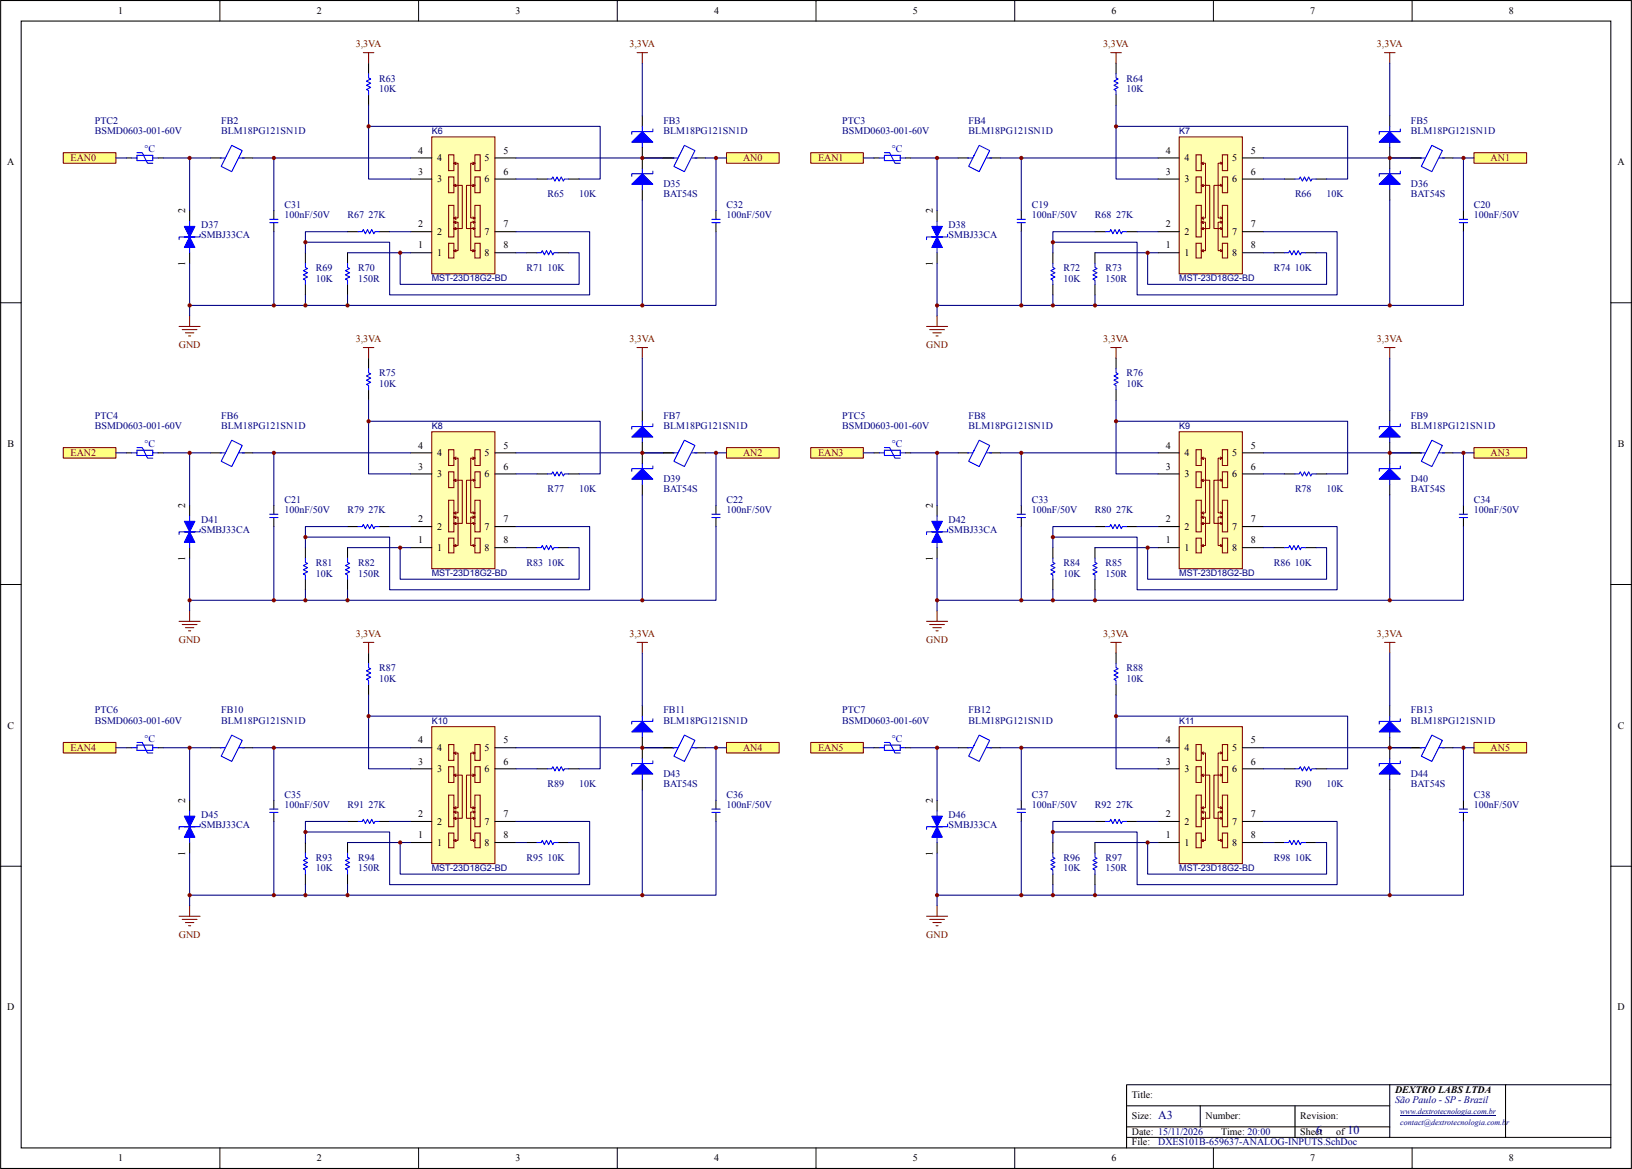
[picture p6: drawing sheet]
<svg xmlns="http://www.w3.org/2000/svg" width="394mm" height="282mm" viewBox="0 0 394 282" stroke-linecap="round" stroke-linejoin="round" font-family="sans-serif">
<defs><g id="words">
<g font-size="2.9" fill="#000080">
<text x="279.4" y="269.9">A3</text>
<text x="317.5" y="273.5">6</text>
<text x="325.1" y="273.5">10</text>
</g>
<g font-size="2.4">
<text x="28.5" y="3.4">1</text>
<text x="76.4" y="3.4">2</text>
<text x="124.3" y="3.4">3</text>
<text x="172.3" y="3.4">4</text>
<text x="220.2" y="3.4">5</text>
<text x="268.1" y="3.4">6</text>
<text x="316.1" y="3.4">7</text>
<text x="364" y="3.4">8</text>
<text x="1.8" y="39.8">A</text>
<text x="100.9" y="37.1">4</text>
<text x="105.4" y="38.9">4</text>
<text x="116.9" y="38.9">5</text>
<text x="121.4" y="37.1">5</text>
<text x="281.2" y="37.1">4</text>
<text x="285.7" y="38.9">4</text>
<text x="297.2" y="38.9">5</text>
<text x="301.7" y="37.1">5</text>
<text x="390.2" y="39.8">A</text>
<text x="100.9" y="42.1">3</text>
<text x="105.4" y="43.9">3</text>
<text x="116.9" y="43.9">6</text>
<text x="121.4" y="42.1">6</text>
<text x="281.2" y="42.1">3</text>
<text x="285.7" y="43.9">3</text>
<text x="297.2" y="43.9">6</text>
<text x="301.7" y="42.1">6</text>
<text x="44.7" y="51.3" transform="rotate(-90 44.7 51.3)">2</text>
<text x="225" y="51.3" transform="rotate(-90 225 51.3)">2</text>
<text x="100.9" y="59.9">1</text>
<text x="100.9" y="54.8">2</text>
<text x="105.4" y="56.6">2</text>
<text x="116.9" y="56.6">7</text>
<text x="121.4" y="54.8">7</text>
<text x="121.4" y="59.9">8</text>
<text x="281.2" y="59.9">1</text>
<text x="281.2" y="54.8">2</text>
<text x="285.7" y="56.6">2</text>
<text x="297.2" y="56.6">7</text>
<text x="301.7" y="54.8">7</text>
<text x="301.7" y="59.9">8</text>
<text x="44.7" y="64.2" transform="rotate(-90 44.7 64.2)">1</text>
<text x="105.4" y="61.7">1</text>
<text x="116.9" y="61.7">8</text>
<text x="225" y="64.2" transform="rotate(-90 225 64.2)">1</text>
<text x="285.7" y="61.7">1</text>
<text x="297.2" y="61.7">8</text>
<text x="1.8" y="107.8">B</text>
<text x="390.3" y="107.8">B</text>
<text x="100.9" y="113.2">3</text>
<text x="100.9" y="108.2">4</text>
<text x="105.4" y="110">4</text>
<text x="116.9" y="110">5</text>
<text x="121.4" y="108.2">5</text>
<text x="121.4" y="113.2">6</text>
<text x="281.2" y="113.2">3</text>
<text x="281.2" y="108.2">4</text>
<text x="285.7" y="110">4</text>
<text x="297.2" y="110">5</text>
<text x="301.7" y="108.2">5</text>
<text x="301.7" y="113.2">6</text>
<text x="105.4" y="115.1">3</text>
<text x="116.9" y="115.1">6</text>
<text x="285.7" y="115.1">3</text>
<text x="297.2" y="115.1">6</text>
<text x="44.7" y="122.4" transform="rotate(-90 44.7 122.4)">2</text>
<text x="100.9" y="125.9">2</text>
<text x="121.4" y="125.9">7</text>
<text x="225" y="122.4" transform="rotate(-90 225 122.4)">2</text>
<text x="281.2" y="125.9">2</text>
<text x="301.7" y="125.9">7</text>
<text x="100.9" y="131">1</text>
<text x="105.4" y="127.8">2</text>
<text x="116.9" y="127.8">7</text>
<text x="121.4" y="131">8</text>
<text x="281.2" y="131">1</text>
<text x="285.7" y="127.8">2</text>
<text x="297.2" y="127.8">7</text>
<text x="301.7" y="131">8</text>
<text x="44.7" y="135.3" transform="rotate(-90 44.7 135.3)">1</text>
<text x="105.4" y="132.8">1</text>
<text x="116.9" y="132.8">8</text>
<text x="225" y="135.3" transform="rotate(-90 225 135.3)">1</text>
<text x="285.7" y="132.8">1</text>
<text x="297.2" y="132.8">8</text>
<text x="1.8" y="175.7">C</text>
<text x="100.9" y="179.3">4</text>
<text x="121.4" y="179.3">5</text>
<text x="281.2" y="179.3">4</text>
<text x="301.7" y="179.3">5</text>
<text x="390.3" y="175.7">C</text>
<text x="100.9" y="184.4">3</text>
<text x="105.4" y="181.1">4</text>
<text x="116.9" y="181.1">5</text>
<text x="121.4" y="184.4">6</text>
<text x="281.2" y="184.4">3</text>
<text x="285.7" y="181.1">4</text>
<text x="297.2" y="181.1">5</text>
<text x="301.7" y="184.4">6</text>
<text x="105.4" y="186.2">3</text>
<text x="116.9" y="186.2">6</text>
<text x="285.7" y="186.2">3</text>
<text x="297.2" y="186.2">6</text>
<text x="44.7" y="193.5" transform="rotate(-90 44.7 193.5)">2</text>
<text x="100.9" y="197.1">2</text>
<text x="121.4" y="197.1">7</text>
<text x="225" y="193.5" transform="rotate(-90 225 193.5)">2</text>
<text x="281.2" y="197.1">2</text>
<text x="301.7" y="197.1">7</text>
<text x="100.9" y="202.1">1</text>
<text x="105.4" y="203.9">1</text>
<text x="105.4" y="198.9">2</text>
<text x="116.9" y="198.9">7</text>
<text x="116.9" y="203.9">8</text>
<text x="121.4" y="202.1">8</text>
<text x="281.2" y="202.1">1</text>
<text x="285.7" y="203.9">1</text>
<text x="285.7" y="198.9">2</text>
<text x="297.2" y="198.9">7</text>
<text x="297.2" y="203.9">8</text>
<text x="301.7" y="202.1">8</text>
<text x="44.7" y="206.4" transform="rotate(-90 44.7 206.4)">1</text>
<text x="225" y="206.4" transform="rotate(-90 225 206.4)">1</text>
<text x="1.8" y="243.6">D</text>
<text x="390.2" y="243.6">D</text>
<text x="336.5" y="263.5">DEXTRO LABS LTDA</text>
<text x="273" y="264.7">Title:</text>
<text x="273" y="269.8">Size:</text>
<text x="290.8" y="269.8">Number:</text>
<text x="313.7" y="269.8">Revision:</text>
<text x="273" y="273.6">Date: 15/11/2026</text>
<text x="294.6" y="273.6">Time: 20:00</text>
<text x="313.7" y="273.6">Sheet</text>
<text x="322.3" y="273.6">of</text>
<text x="28.5" y="280.1">1</text>
<text x="76.4" y="280.1">2</text>
<text x="124.3" y="280.1">3</text>
<text x="172.3" y="280.1">4</text>
<text x="220.2" y="280.1">5</text>
<text x="268.1" y="280.1">6</text>
<text x="273" y="276.2">File:</text>
<text x="316.1" y="280.1">7</text>
<text x="364" y="280.1">8</text>
</g>
<g font-size="2.4" fill="#800000">
<text x="85.8" y="11.3">3,3VA</text>
<text x="151.9" y="11.3">3,3VA</text>
<text x="266.1" y="11.3">3,3VA</text>
<text x="332.2" y="11.3">3,3VA</text>
<text x="17" y="38.9">EAN0</text>
<text x="179.3" y="38.9">AN0</text>
<text x="197.4" y="38.9">EAN1</text>
<text x="359.6" y="38.9">AN1</text>
<text x="43.1" y="84">GND</text>
<text x="85.8" y="82.4">3,3VA</text>
<text x="151.9" y="82.4">3,3VA</text>
<text x="223.4" y="84">GND</text>
<text x="266.1" y="82.4">3,3VA</text>
<text x="332.2" y="82.4">3,3VA</text>
<text x="17" y="110">EAN2</text>
<text x="179.3" y="110">AN2</text>
<text x="197.4" y="110">EAN3</text>
<text x="359.6" y="110">AN3</text>
<text x="43.1" y="155.1">GND</text>
<text x="85.8" y="153.5">3,3VA</text>
<text x="151.9" y="153.5">3,3VA</text>
<text x="223.4" y="155.1">GND</text>
<text x="266.1" y="153.5">3,3VA</text>
<text x="332.2" y="153.5">3,3VA</text>
<text x="17" y="181.1">EAN4</text>
<text x="179.3" y="181.1">AN4</text>
<text x="197.4" y="181.1">EAN5</text>
<text x="359.6" y="181.1">AN5</text>
<text x="43.1" y="226.2">GND</text>
<text x="223.4" y="226.2">GND</text>
</g>
<g font-size="2.4" fill="#000080">
<text x="91.5" y="19.7">R63</text>
<text x="91.5" y="22.2">10K</text>
<text x="271.8" y="19.7">R64</text>
<text x="271.8" y="22.2">10K</text>
<text x="22.9" y="29.8">PTC2</text>
<text x="53.4" y="29.8">FB2</text>
<text x="160" y="29.8">FB3</text>
<text x="203.2" y="29.8">PTC3</text>
<text x="233.7" y="29.8">FB4</text>
<text x="340.3" y="29.8">FB5</text>
<text x="22.9" y="32.4">BSMD0603-001-60V</text>
<text x="53.4" y="32.4">BLM18PG121SN1D</text>
<text x="160" y="32.4">BLM18PG121SN1D</text>
<text x="203.2" y="32.4">BSMD0603-001-60V</text>
<text x="233.7" y="32.4">BLM18PG121SN1D</text>
<text x="340.3" y="32.4">BLM18PG121SN1D</text>
<text x="132.1" y="47.6">R65</text>
<text x="139.7" y="47.6">10K</text>
<text x="160" y="45.1">D35</text>
<text x="160" y="47.6">BAT54S</text>
<text x="312.4" y="47.6">R66</text>
<text x="320" y="47.6">10K</text>
<text x="340.3" y="45.1">D36</text>
<text x="340.3" y="47.6">BAT54S</text>
<text x="68.6" y="50.1">C31</text>
<text x="68.6" y="52.7">100nF/50V</text>
<text x="83.8" y="52.7">R67 27K</text>
<text x="175.3" y="50.1">C32</text>
<text x="175.3" y="52.7">100nF/50V</text>
<text x="248.9" y="50.1">C19</text>
<text x="248.9" y="52.7">100nF/50V</text>
<text x="264.2" y="52.7">R68 27K</text>
<text x="355.6" y="50.1">C20</text>
<text x="355.6" y="52.7">100nF/50V</text>
<text x="48.5" y="55">D37</text>
<text x="48.5" y="57.5">SMBJ33CA</text>
<text x="228.8" y="55">D38</text>
<text x="228.8" y="57.5">SMBJ33CA</text>
<text x="76.2" y="65.4">R69</text>
<text x="86.4" y="65.4">R70</text>
<text x="127" y="65.4">R71 10K</text>
<text x="256.5" y="65.4">R72</text>
<text x="266.7" y="65.4">R73</text>
<text x="307.3" y="65.4">R74 10K</text>
<text x="76.2" y="67.9">10K</text>
<text x="86.4" y="67.9">150R</text>
<text x="256.5" y="67.9">10K</text>
<text x="266.7" y="67.9">150R</text>
<text x="91.5" y="90.8">R75</text>
<text x="91.5" y="93.3">10K</text>
<text x="271.8" y="90.8">R76</text>
<text x="271.8" y="93.3">10K</text>
<text x="22.9" y="100.9">PTC4</text>
<text x="53.4" y="100.9">FB6</text>
<text x="160" y="100.9">FB7</text>
<text x="203.2" y="100.9">PTC5</text>
<text x="233.7" y="100.9">FB8</text>
<text x="340.3" y="100.9">FB9</text>
<text x="22.9" y="103.5">BSMD0603-001-60V</text>
<text x="53.4" y="103.5">BLM18PG121SN1D</text>
<text x="160" y="103.5">BLM18PG121SN1D</text>
<text x="203.2" y="103.5">BSMD0603-001-60V</text>
<text x="233.7" y="103.5">BLM18PG121SN1D</text>
<text x="340.3" y="103.5">BLM18PG121SN1D</text>
<text x="132.1" y="118.7">R77</text>
<text x="139.7" y="118.7">10K</text>
<text x="160" y="116.2">D39</text>
<text x="160" y="118.7">BAT54S</text>
<text x="312.4" y="118.7">R78</text>
<text x="320" y="118.7">10K</text>
<text x="340.3" y="116.2">D40</text>
<text x="340.3" y="118.7">BAT54S</text>
<text x="68.6" y="121.2">C21</text>
<text x="68.6" y="123.8">100nF/50V</text>
<text x="83.8" y="123.8">R79 27K</text>
<text x="175.3" y="121.2">C22</text>
<text x="175.3" y="123.8">100nF/50V</text>
<text x="248.9" y="121.2">C33</text>
<text x="248.9" y="123.8">100nF/50V</text>
<text x="264.2" y="123.8">R80 27K</text>
<text x="355.6" y="121.2">C34</text>
<text x="355.6" y="123.8">100nF/50V</text>
<text x="48.5" y="126.1">D41</text>
<text x="48.5" y="128.6">SMBJ33CA</text>
<text x="228.8" y="126.1">D42</text>
<text x="228.8" y="128.6">SMBJ33CA</text>
<text x="76.2" y="136.5">R81</text>
<text x="86.4" y="136.5">R82</text>
<text x="127" y="136.5">R83 10K</text>
<text x="256.5" y="136.5">R84</text>
<text x="266.7" y="136.5">R85</text>
<text x="307.3" y="136.5">R86 10K</text>
<text x="76.2" y="139">10K</text>
<text x="86.4" y="139">150R</text>
<text x="256.5" y="139">10K</text>
<text x="266.7" y="139">150R</text>
<text x="91.5" y="161.9">R87</text>
<text x="271.8" y="161.9">R88</text>
<text x="91.5" y="164.4">10K</text>
<text x="271.8" y="164.4">10K</text>
<text x="22.9" y="172">PTC6</text>
<text x="53.4" y="172">FB10</text>
<text x="160" y="172">FB11</text>
<text x="203.2" y="172">PTC7</text>
<text x="233.7" y="172">FB12</text>
<text x="340.3" y="172">FB13</text>
<text x="22.9" y="174.6">BSMD0603-001-60V</text>
<text x="53.4" y="174.6">BLM18PG121SN1D</text>
<text x="160" y="174.6">BLM18PG121SN1D</text>
<text x="203.2" y="174.6">BSMD0603-001-60V</text>
<text x="233.7" y="174.6">BLM18PG121SN1D</text>
<text x="340.3" y="174.6">BLM18PG121SN1D</text>
<text x="132.1" y="189.8">R89</text>
<text x="139.7" y="189.8">10K</text>
<text x="160" y="187.3">D43</text>
<text x="160" y="189.8">BAT54S</text>
<text x="312.4" y="189.8">R90</text>
<text x="320" y="189.8">10K</text>
<text x="340.3" y="187.3">D44</text>
<text x="340.3" y="189.8">BAT54S</text>
<text x="48.5" y="197.2">D45</text>
<text x="68.6" y="192.4">C35</text>
<text x="68.6" y="194.9">100nF/50V</text>
<text x="83.8" y="194.9">R91 27K</text>
<text x="175.3" y="192.4">C36</text>
<text x="175.3" y="194.9">100nF/50V</text>
<text x="228.8" y="197.2">D46</text>
<text x="248.9" y="192.4">C37</text>
<text x="248.9" y="194.9">100nF/50V</text>
<text x="264.2" y="194.9">R92 27K</text>
<text x="355.6" y="192.4">C38</text>
<text x="355.6" y="194.9">100nF/50V</text>
<text x="48.5" y="199.7">SMBJ33CA</text>
<text x="228.8" y="199.7">SMBJ33CA</text>
<text x="76.2" y="207.6">R93</text>
<text x="86.4" y="207.6">R94</text>
<text x="127" y="207.6">R95 10K</text>
<text x="256.5" y="207.6">R96</text>
<text x="266.7" y="207.6">R97</text>
<text x="307.3" y="207.6">R98 10K</text>
<text x="76.2" y="210.1">10K</text>
<text x="86.4" y="210.1">150R</text>
<text x="256.5" y="210.1">10K</text>
<text x="266.7" y="210.1">150R</text>
<text x="336.5" y="266">São Paulo - SP - Brazil</text>
<text x="279.4" y="276.2">DXES101B-659637-ANALOG-INPUTS.SchDoc</text>
</g>
<g font-size="2.4" fill="#00f">
<text x="34.8" y="36.7">°C</text>
<text x="215.1" y="36.7">°C</text>
<text x="34.8" y="107.8">°C</text>
<text x="215.1" y="107.8">°C</text>
<text x="34.8" y="178.9">°C</text>
<text x="215.1" y="178.9">°C</text>
</g>
<g font-size="2.2" fill="#000080">
<text x="104.2" y="32.4">K6</text>
<text x="284.5" y="32.4">K7</text>
<text x="104.2" y="67.7">MST-23D18G2-BD</text>
<text x="284.5" y="67.7">MST-23D18G2-BD</text>
<text x="104.2" y="103.5">K8</text>
<text x="284.5" y="103.5">K9</text>
<text x="104.2" y="138.8">MST-23D18G2-BD</text>
<text x="284.5" y="138.8">MST-23D18G2-BD</text>
<text x="104.2" y="174.6">K10</text>
<text x="284.5" y="174.6">K11</text>
<text x="104.2" y="209.9">MST-23D18G2-BD</text>
<text x="284.5" y="209.9">MST-23D18G2-BD</text>
</g>
<g font-size="1.9" fill="#000080">
<text x="337.8" y="268.7">www.dextrotecnologia.com.br</text>
<text x="337.8" y="271.2">contact@dextrotecnologia.com.br</text>
</g>
</g></defs>
<path d="M.2 .1h393.3v281.7h-393.3zM5.1 5.1h383.5v271.7h-383.5z" fill="none" stroke="#000" stroke-width=".25"/>
<g fill="none" stroke="#000" stroke-width=".24">
<path d="M53 .1v5M101 .1v5M148.9 .1v5M196.8 .1v5M244.8 .1v5M292.7 .1v5M340.7 .1v5M.2 73h4.9M388.6 73h4.9M.2 140.9h4.9M388.6 140.9h4.9M.2 208.9h4.9"/>
<path d="M388.6 208.9h4.9M53 276.8v5M101 276.8v5M148.9 276.8v5M196.8 276.8v5M244.8 276.8v5M292.7 276.8v5M340.7 276.8v5"/>
</g>
<g fill="#ffff80" stroke="#800000" stroke-width=".25">
<path d="M175.3 36.8h12.7v2.6h-12.7z"/>
<path d="M15.3 36.8h12.7v2.6h-12.7z"/>
</g>
<path d="M337.8 268.9h23.1" fill="none" stroke="#000080" stroke-width=".24"/>
<g fill="none" stroke="#000" stroke-width=".25">
<path d="M88.9 15.2v2.6M30.5 38.1h1.3M38.1 38.1h1.3M50.8 38.1h2.6M58.4 38.1h2.6M88.9 22.9v2.5M154.9 38.1h7.7M154.9 27.9v2.6M154.9 35.6v5M167.6 38.1h2.6M45.7 50.8v2.5M66.1 50.8v2.1"/>
<path d="M66.1 53.8v2.1M83.8 55.9h2.6M91.5 55.9h2.5M129.5 43.2h2.6M137.2 43.2h2.5M154.9 45.7v2.6M172.7 50.8v2.1M172.7 53.8v2.1M45.7 61v2.5M73.7 61v2.5M73.7 68.6v2.5M83.8 61v2.5"/>
<path d="M83.8 68.6v2.5M127 61h2.5M134.6 61h2.6M271.8 266.7h63.5M271.8 274.3h116.8M271.8 271.7h63.5M289.5 266.7v5M312.4 266.7v7.6M335.3 261.6v12.7M363.2 261.6h-91.4v15.2M388.6 261.6h-25.4v12.7"/>
</g>
<g fill="none" stroke="#00f" stroke-width=".25">
<path d="M88.9 17.8v1l.5 .2-1 .6 1 .5-1 .5 1 .5-1 .5 .5 .2v1.1M31.8 38.1h1.2M33 36.8h1.3l1.3 2.6h1.3M33 37.5h3.9v1.2h-3.9zM36.9 38.1h1.2M53.1 38.1h1.3M55.9 35l2.5 1.3-2.5 5.1-2.5-1.3zM57.7 38.1h1.2M154.9 31.7h-2.5v.7M154.9 30.5v1.2M154.9 34.3v1.3M157.5 31.1v.6h-2.6"/>
<path d="M162.3 38.1h1.3M165.1 35l2.5 1.3-2.5 5.1-2.5-1.3zM166.9 38.1h1.3M44.5 57.1h2.5M45.1 58.4h1.3M45.7 53.3v7.7M48.3 56.5v.6h-5.1v.7M65.1 53.7h2M65.1 52.9h2M86.4 55.9h1l.2-.5 .6 1 .5-1 .5 1 .5-1 .5 1 .2-.5h1.1M132.1 43.2h1l.3-.5 .5 1 .5-1 .5 1 .5-1 .5 1 .3-.5h1M154.9 41.9h-2.5v.6"/>
<path d="M154.9 40.6v1.3M154.9 44.4v1.3M157.5 41.3v.6h-2.6M171.7 53.7h2M171.7 52.9h2M73.7 63.5v1l.5 .3-1 .5 1 .5-1 .5 1 .5-1 .5 .5 .3v1M83.8 63.5v1l.5 .3-1 .5 1 .5-1 .5 1 .5-1 .5 .5 .3v1M129.5 61h1.1l.2-.6 .5 1.1 .5-1.1 .5 1.1 .6-1.1 .5 1.1 .2-.5h1"/>
</g>
<g fill="#00f" stroke="#00f" stroke-width=".25">
<path d="M45.7 57.1l1.3 2.6h-2.5z"/>
<path d="M44.5 54.6h2.5l-1.3 2.5z"/>
<path d="M152.4 44.4l2.5-2.5v2.5z"/>
<path d="M154.9 41.9l2.6 2.5h-2.6z"/>
<path d="M154.9 31.7v2.6h-2.5z"/>
<path d="M154.9 31.7l2.6 2.6h-2.6z"/>
</g>
<path d="M87.6 12.7h2.6M88.9 12.7v2.5M153.7 12.7h2.5M154.9 12.7v2.5M43.2 78.7h5.1M44 79.5h3.5M45.7 76.2v2.5M44.7 80.3h2.1M45.5 81h.5" fill="none" stroke="#800000" stroke-width=".25"/>
<path d="M104.2 33h15.2v33h-15.2z" fill="#ffffb0" stroke="#800000" stroke-width=".25"/>
<g fill="none" stroke="#800" stroke-width=".25">
<path d="M108.2 37.3h1.3v3.8h-1.3zM110 39.1l-.5 .3 .5 .2-.5-.2h1v13.2h-1l.5 .2-.5-.2 .5-.3M114.1 39.1l.5 .3-.5 .2 .5-.2h-1v13.2h1l-.5 .2 .5-.2-.5-.3M114.6 37.3h1.2v3.8h-1.2zM108.2 42.7h1.3v3.8h-1.3zM108.2 58.7h1.3v3.5h-1.3zM108.2 49.5h1.3v7.6h-1.3zM110 44.4l-.5 .3 .5 .3-.5-.3h2v10.4h-1.8M110 53.3l-.5 .3 .5 .2-.5-.2h1v6.8h-1l.5 .3-.5-.3 .5-.2M110 54.9l-.5 .2 .5 .3-.5-.3M114.1 53.3l.5 .3-.5 .2 .5-.2h-1v6.8h1l-.5 .3 .5-.3-.5-.2M114.1 44.4l.5 .3-.5 .3 .5-.3h-2.1v10.4h1.8"/>
<path d="M114.1 54.9l.5 .2-.5 .3 .5-.3M114.6 49.5h1.2v7.6h-1.2zM114.6 58.7h1.2v3.5h-1.2zM114.6 42.7h1.2v3.8h-1.2z"/>
</g>
<path d="M99.1 38.1h5.1M119.4 38.1h5.1M99.1 55.9h5.1M99.1 43.2h5.1M119.4 55.9h5.1M119.4 43.2h5.1M99.1 61h5.1M119.4 61h5.1" fill="none" stroke="#000" stroke-width=".25"/>
<g fill="none" stroke="#000080" stroke-width=".25">
<path d="M154.9 15.2v12.7M28 38.1h2.5M39.4 38.1h11.4M45.7 38.1v12.7M61 38.1h38.1M66.1 38.1v12.7M88.9 25.4v17.8h10.2M88.9 30.5h55.9v12.7h-5.1M124.5 38.1h35.5M170.2 38.1h5.1M172.7 38.1v12.7M66.1 55.9v17.7"/>
<path d="M83.8 55.9h-10.1v5.1M94 55.9h5.1M124.5 55.9h17.7v15.2h-48.2v-12.7h-20.3M124.5 43.2h5M154.9 48.3v25.3M172.7 55.9v17.7h-127v2.6M45.7 63.5v10.1M73.7 71.1v2.5M83.8 71.1v2.5M83.8 61h15.3M96.5 61v7.6h43.2v-7.6h-2.5M124.5 61h2.5"/>
</g>
<g fill="#ffff80" stroke="#800000" stroke-width=".25">
<path d="M355.6 36.8h12.7v2.6h-12.7z"/>
<path d="M195.6 36.8h12.7v2.6h-12.7z"/>
</g>
<g fill="none" stroke="#00f" stroke-width=".25">
<path d="M269.2 17.8v1l.5 .2-1 .6 1 .5-1 .5 1 .5-1 .5 .5 .2v1.1M212.1 38.1h1.3M213.4 36.8h1.2l1.3 2.6h1.3M213.4 37.5h3.8v1.2h-3.8zM217.2 38.1h1.2M233.4 38.1h1.3M236.2 35l2.6 1.3-2.6 5.1-2.5-1.3zM238 38.1h1.3M335.3 31.7h-2.6v.7M335.3 30.5v1.2M335.3 34.3v1.3M337.8 31.1v.6h-2.5"/>
<path d="M342.6 38.1h1.3M345.4 35l2.6 1.3-2.6 5.1-2.5-1.3zM347.2 38.1h1.3M224.8 57.1h2.5M225.4 58.4h1.3M226.1 53.3v7.7M228.6 56.5v.6h-5.1v.7M245.4 53.7h2M245.4 52.9h2M266.7 55.9h1l.3-.5 .5 1 .5-1 .5 1 .5-1 .5 1 .3-.5h1M312.4 43.2h1l.3-.5 .5 1 .5-1 .5 1 .5-1 .5 1 .3-.5h1M335.3 41.9h-2.6v.6"/>
<path d="M335.3 40.6v1.3M335.3 44.4v1.3M337.8 41.3v.6h-2.5M352 53.7h2M352 52.9h2M254 63.5v1l.5 .3-1 .5 1 .5-1 .5 1 .5-1 .5 .5 .3v1M264.2 63.5v1l.5 .3-1.1 .5 1.1 .5-1.1 .5 1.1 .5-1.1 .5 .6 .3v1M309.9 61h1l.2-.6 .5 1.1 .5-1.1 .6 1.1 .5-1.1 .5 1.1 .2-.5h1"/>
</g>
<g fill="none" stroke="#000" stroke-width=".25">
<path d="M269.2 15.2v2.6M210.8 38.1h1.3M218.4 38.1h1.3M231.1 38.1h2.6M238.8 38.1h2.5M269.2 22.9v2.5M335.3 38.1h7.6M335.3 27.9v2.6M335.3 35.6v5M348 38.1h2.5M226.1 50.8v2.5M246.4 50.8v2.1"/>
<path d="M246.4 53.8v2.1M264.2 55.9h2.5M271.8 55.9h2.5M309.9 43.2h2.5M317.5 43.2h2.5M335.3 45.7v2.6M353 50.8v2.1M353 53.8v2.1M226.1 61v2.5M254 61v2.5M254 68.6v2.5M264.2 61v2.5"/>
<path d="M264.2 68.6v2.5M307.3 61h2.6M314.9 61h2.6"/>
</g>
<g fill="#00f" stroke="#00f" stroke-width=".25">
<path d="M226.1 57.1l1.2 2.6h-2.5z"/>
<path d="M224.8 54.6h2.5l-1.2 2.5z"/>
<path d="M335.3 41.9v2.5h-2.6z"/>
<path d="M335.3 41.9l2.5 2.5h-2.5z"/>
<path d="M335.3 31.7v2.6h-2.6z"/>
<path d="M335.3 31.7l2.5 2.6h-2.5z"/>
</g>
<path d="M268 12.7h2.5M269.2 12.7v2.5M334 12.7h2.5M335.3 12.7v2.5M223.5 78.7h5.1M224.3 79.5h3.5M226.1 76.2v2.5M225 80.3h2.1M225.8 81h.5" fill="none" stroke="#800000" stroke-width=".25"/>
<path d="M284.5 33h15.2v33h-15.2z" fill="#ffffb0" stroke="#800000" stroke-width=".25"/>
<g fill="none" stroke="#800" stroke-width=".25">
<path d="M288.5 37.3h1.3v3.8h-1.3zM290.3 39.1l-.5 .3 .5 .2-.5-.2h1v13.2h-1l.5 .2-.5-.2 .5-.3M294.4 39.1l.5 .3-.5 .2 .5-.2h-1v13.2h1l-.5 .2 .5-.2-.5-.3M294.9 37.3h1.3v3.8h-1.3zM288.5 42.7h1.3v3.8h-1.3zM288.5 58.7h1.3v3.5h-1.3zM288.5 49.5h1.3v7.6h-1.3zM290.3 44.4l-.5 .3 .5 .3-.5-.3h2v10.4h-1.7M290.3 53.3l-.5 .3 .5 .2-.5-.2h1v6.8h-1l.5 .3-.5-.3 .5-.2M290.3 54.9l-.5 .2 .5 .3-.5-.3M294.4 53.3l.5 .3-.5 .2 .5-.2h-1v6.8h1l-.5 .3 .5-.3-.5-.2M294.4 44.4l.5 .3-.5 .3 .5-.3h-2.1v10.4h1.8"/>
<path d="M294.4 54.9l.5 .2-.5 .3 .5-.3M294.9 49.5h1.3v7.6h-1.3zM294.9 58.7h1.3v3.5h-1.3zM294.9 42.7h1.3v3.8h-1.3z"/>
</g>
<path d="M279.4 38.1h5.1M299.7 38.1h5.1M279.4 55.9h5.1M279.4 43.2h5.1M299.7 55.9h5.1M299.7 43.2h5.1M279.4 61h5.1M299.7 61h5.1" fill="none" stroke="#000" stroke-width=".25"/>
<g fill="none" stroke="#000080" stroke-width=".25">
<path d="M335.3 15.2v12.7M208.3 38.1h2.5M219.7 38.1h11.4M226.1 38.1v12.7M241.3 38.1h38.1M246.4 38.1v12.7M269.2 25.4v17.8h10.2M269.2 30.5h55.9v12.7h-5.1M304.8 38.1h35.5M350.5 38.1h5.1M353 38.1v12.7M246.4 55.9v17.7"/>
<path d="M264.2 55.9h-10.2v5.1M274.3 55.9h5.1M304.8 55.9h17.8v15.2h-48.3v-12.7h-20.3M304.8 43.2h5.1M335.3 48.3v25.3M353 55.9v17.7h-126.9v2.6M226.1 63.5v10.1M254 71.1v2.5M264.2 71.1v2.5M264.2 61h15.2M276.8 61v7.6h43.2v-7.6h-2.5M304.8 61h2.5"/>
</g>
<g fill="#ffff80" stroke="#800000" stroke-width=".25">
<path d="M175.3 107.9h12.7v2.6h-12.7z"/>
<path d="M15.3 107.9h12.7v2.6h-12.7z"/>
</g>
<g fill="none" stroke="#00f" stroke-width=".25">
<path d="M88.9 88.9v1l.5 .3-1 .5 1 .5-1 .5 1 .5-1 .5 .5 .3v1M31.8 109.2h1.2M33 107.9h1.3l1.3 2.6h1.3M33 108.6h3.9v1.2h-3.9zM36.9 109.2h1.2M53.1 109.2h1.3M55.9 106.2l2.5 1.2-2.5 5.1-2.5-1.3zM57.7 109.2h1.2M132.1 114.3h1l.3-.5 .5 1 .5-1 .5 1 .5-1 .5 1 .3-.5h1M154.9 113h-2.5v.6M154.9 102.9h-2.5v.6M154.9 101.6v1.3"/>
<path d="M154.9 105.4v1.3M154.9 111.7v1.3M154.9 115.6v1.2M157.5 112.4v.6h-2.6M157.5 102.2v.7h-2.6M162.3 109.2h1.3M165.1 106.2l2.5 1.2-2.5 5.1-2.5-1.3zM166.9 109.2h1.3M44.5 128.3h2.5M45.1 129.5h1.3M45.7 124.4v7.7M48.3 127.6v.7h-5.1v.6"/>
<path d="M65.1 124.8h2M65.1 124h2M73.7 134.6v1l.5 .3-1 .5 1 .5-1 .5 1 .5-1 .5 .5 .3v1M83.8 134.6v1l.5 .3-1 .5 1 .5-1 .5 1 .5-1 .5 .5 .3v1M86.4 127h1l.2-.5 .6 1 .5-1 .5 1 .5-1 .5 1 .2-.5h1.1M129.5 132.1h1.1l.2-.5 .5 1 .5-1 .5 1 .6-1 .5 1 .2-.5h1M171.7 124.8h2M171.7 124h2"/>
</g>
<g fill="none" stroke="#000" stroke-width=".25">
<path d="M88.9 86.3v2.6M88.9 94v2.5M154.9 99v2.6M30.5 109.2h1.3M38.1 109.2h1.3M50.8 109.2h2.6M58.4 109.2h2.6M129.5 114.3h2.6M137.2 114.3h2.5M154.9 109.2h7.7M154.9 106.7v5M154.9 116.8v2.6"/>
<path d="M167.6 109.2h2.6M45.7 121.9v2.5M45.7 132.1v2.5M66.1 121.9v2.1M66.1 124.9v2.1M73.7 132.1v2.5M73.7 139.7v2.5M83.8 132.1v2.5M83.8 139.7v2.5M83.8 127h2.6M91.5 127h2.5M127 132.1h2.5"/>
<path d="M134.6 132.1h2.6M172.7 121.9v2.1M172.7 124.9v2.1"/>
</g>
<g fill="#00f" stroke="#00f" stroke-width=".25">
<path d="M45.7 128.3l1.3 2.5h-2.5z"/>
<path d="M44.5 125.7h2.5l-1.3 2.6z"/>
<path d="M154.9 113v2.6h-2.5z"/>
<path d="M154.9 113l2.6 2.6h-2.6z"/>
<path d="M152.4 105.4l2.5-2.5v2.5z"/>
<path d="M154.9 102.9l2.6 2.5h-2.6z"/>
</g>
<path d="M87.6 83.8h2.6M88.9 83.8v2.5M153.7 83.8h2.5M154.9 83.8v2.5M43.2 149.8h5.1M44 150.6h3.5M44.7 151.4h2.1M45.5 152.1h.5M45.7 147.3v2.5" fill="none" stroke="#800000" stroke-width=".25"/>
<path d="M104.2 104.1h15.2v33h-15.2z" fill="#ffffb0" stroke="#800000" stroke-width=".25"/>
<g fill="none" stroke="#800" stroke-width=".25">
<path d="M108.2 108.4h1.3v3.9h-1.3zM108.2 113.8h1.3v3.8h-1.3zM110 110.2l-.5 .3 .5 .2-.5-.2h1v13.2h-1l.5 .2-.5-.2 .5-.3M110 115.6l-.5 .2 .5 .3-.5-.3h2v10.4h-1.8M114.1 115.6l.5 .2-.5 .3 .5-.3h-2.1v10.4h1.8M114.1 110.2l.5 .3-.5 .2 .5-.2h-1v13.2h1l-.5 .2 .5-.2-.5-.3M114.6 113.8h1.2v3.8h-1.2zM114.6 108.4h1.2v3.9h-1.2zM108.2 129.8h1.3v3.5h-1.3zM108.2 120.6h1.3v7.7h-1.3zM110 124.4l-.5 .3 .5 .3-.5-.3h1v6.9h-1l.5 .2-.5-.2 .5-.3M110 126l-.5 .2 .5 .3-.5-.3"/>
<path d="M114.1 124.4l.5 .3-.5 .3 .5-.3h-1v6.9h1l-.5 .2 .5-.2-.5-.3M114.1 126l.5 .2-.5 .3 .5-.3M114.6 120.6h1.2v7.7h-1.2zM114.6 129.8h1.2v3.5h-1.2z"/>
</g>
<path d="M99.1 114.3h5.1M99.1 109.2h5.1M119.4 114.3h5.1M119.4 109.2h5.1M99.1 132.1h5.1M99.1 127h5.1M119.4 132.1h5.1M119.4 127h5.1" fill="none" stroke="#000" stroke-width=".25"/>
<g fill="none" stroke="#000080" stroke-width=".25">
<path d="M88.9 96.5v17.8h10.2M154.9 86.3v12.7M28 109.2h2.5M39.4 109.2h11.4M45.7 109.2v12.7M61 109.2h38.1M66.1 109.2v12.7M88.9 101.6h55.9v12.7h-5.1M124.5 109.2h35.5M124.5 114.3h5M154.9 119.4v25.4M170.2 109.2h5.1"/>
<path d="M172.7 109.2v12.7M45.7 134.6v10.2M66.1 127v17.8M83.8 127h-10.1v5.1M83.8 132.1h15.3M94 127h5.1M96.5 132.1v7.6h43.2v-7.6h-2.5M124.5 127h17.7v15.2h-48.2v-12.7h-20.3M124.5 132.1h2.5M172.7 127v17.8h-127v2.5M73.7 142.2v2.6M83.8 142.2v2.6"/>
</g>
<g fill="#ffff80" stroke="#800000" stroke-width=".25">
<path d="M355.6 107.9h12.7v2.6h-12.7z"/>
<path d="M195.6 107.9h12.7v2.6h-12.7z"/>
</g>
<g fill="none" stroke="#00f" stroke-width=".25">
<path d="M269.2 88.9v1l.5 .3-1 .5 1 .5-1 .5 1 .5-1 .5 .5 .3v1M212.1 109.2h1.3M213.4 107.9h1.2l1.3 2.6h1.3M213.4 108.6h3.8v1.2h-3.8zM217.2 109.2h1.2M233.4 109.2h1.3M236.2 106.2l2.6 1.2-2.6 5.1-2.5-1.3zM238 109.2h1.3M312.4 114.3h1l.3-.5 .5 1 .5-1 .5 1 .5-1 .5 1 .3-.5h1M335.3 113h-2.6v.6M335.3 102.9h-2.6v.6M335.3 101.6v1.3"/>
<path d="M335.3 105.4v1.3M335.3 111.7v1.3M335.3 115.6v1.2M337.8 112.4v.6h-2.5M337.8 102.2v.7h-2.5M342.6 109.2h1.3M345.4 106.2l2.6 1.2-2.6 5.1-2.5-1.3zM347.2 109.2h1.3M224.8 128.3h2.5M225.4 129.5h1.3M226.1 124.4v7.7M228.6 127.6v.7h-5.1v.6"/>
<path d="M245.4 124.8h2M245.4 124h2M254 134.6v1l.5 .3-1 .5 1 .5-1 .5 1 .5-1 .5 .5 .3v1M264.2 134.6v1l.5 .3-1.1 .5 1.1 .5-1.1 .5 1.1 .5-1.1 .5 .6 .3v1M266.7 127h1l.3-.5 .5 1 .5-1 .5 1 .5-1 .5 1 .3-.5h1M309.9 132.1h1l.2-.5 .5 1 .5-1 .6 1 .5-1 .5 1 .2-.5h1M352 124.8h2M352 124h2"/>
</g>
<g fill="none" stroke="#000" stroke-width=".25">
<path d="M269.2 86.3v2.6M269.2 94v2.5M335.3 99v2.6M210.8 109.2h1.3M218.4 109.2h1.3M231.1 109.2h2.6M238.8 109.2h2.5M309.9 114.3h2.5M317.5 114.3h2.5M335.3 109.2h7.6M335.3 106.7v5M335.3 116.8v2.6"/>
<path d="M348 109.2h2.5M226.1 121.9v2.5M226.1 132.1v2.5M246.4 121.9v2.1M246.4 124.9v2.1M254 132.1v2.5M254 139.7v2.5M264.2 132.1v2.5M264.2 139.7v2.5M264.2 127h2.5M271.8 127h2.5M307.3 132.1h2.6"/>
<path d="M314.9 132.1h2.6M353 121.9v2.1M353 124.9v2.1"/>
</g>
<g fill="#00f" stroke="#00f" stroke-width=".25">
<path d="M226.1 128.3l1.2 2.5h-2.5z"/>
<path d="M224.8 125.7h2.5l-1.2 2.6z"/>
<path d="M335.3 113v2.6h-2.6z"/>
<path d="M335.3 113l2.5 2.6h-2.5z"/>
<path d="M335.3 102.9v2.5h-2.6z"/>
<path d="M335.3 102.9l2.5 2.5h-2.5z"/>
</g>
<path d="M268 83.8h2.5M269.2 83.8v2.5M334 83.8h2.5M335.3 83.8v2.5M223.5 149.8h5.1M224.3 150.6h3.5M225 151.4h2.1M225.8 152.1h.5M226.1 147.3v2.5" fill="none" stroke="#800000" stroke-width=".25"/>
<path d="M284.5 104.1h15.2v33h-15.2z" fill="#ffffb0" stroke="#800000" stroke-width=".25"/>
<g fill="none" stroke="#800" stroke-width=".25">
<path d="M288.5 108.4h1.3v3.9h-1.3zM288.5 113.8h1.3v3.8h-1.3zM290.3 110.2l-.5 .3 .5 .2-.5-.2h1v13.2h-1l.5 .2-.5-.2 .5-.3M290.3 115.6l-.5 .2 .5 .3-.5-.3h2v10.4h-1.7M294.4 115.6l.5 .2-.5 .3 .5-.3h-2.1v10.4h1.8M294.4 110.2l.5 .3-.5 .2 .5-.2h-1v13.2h1l-.5 .2 .5-.2-.5-.3M294.9 113.8h1.3v3.8h-1.3zM294.9 108.4h1.3v3.9h-1.3zM288.5 129.8h1.3v3.5h-1.3zM288.5 120.6h1.3v7.7h-1.3zM290.3 124.4l-.5 .3 .5 .3-.5-.3h1v6.9h-1l.5 .2-.5-.2 .5-.3M290.3 126l-.5 .2 .5 .3-.5-.3"/>
<path d="M294.4 124.4l.5 .3-.5 .3 .5-.3h-1v6.9h1l-.5 .2 .5-.2-.5-.3M294.4 126l.5 .2-.5 .3 .5-.3M294.9 120.6h1.3v7.7h-1.3zM294.9 129.8h1.3v3.5h-1.3z"/>
</g>
<path d="M279.4 114.3h5.1M279.4 109.2h5.1M299.7 114.3h5.1M299.7 109.2h5.1M279.4 132.1h5.1M279.4 127h5.1M299.7 132.1h5.1M299.7 127h5.1" fill="none" stroke="#000" stroke-width=".25"/>
<g fill="none" stroke="#000080" stroke-width=".25">
<path d="M269.2 96.5v17.8h10.2M335.3 86.3v12.7M208.3 109.2h2.5M219.7 109.2h11.4M226.1 109.2v12.7M241.3 109.2h38.1M246.4 109.2v12.7M269.2 101.6h55.9v12.7h-5.1M304.8 109.2h35.5M304.8 114.3h5.1M335.3 119.4v25.4M350.5 109.2h5.1"/>
<path d="M353 109.2v12.7M226.1 134.6v10.2M246.4 127v17.8M264.2 127h-10.2v5.1M264.2 132.1h15.2M274.3 127h5.1M276.8 132.1v7.6h43.2v-7.6h-2.5M304.8 127h17.8v15.2h-48.3v-12.7h-20.3M304.8 132.1h2.5M353 127v17.8h-126.9v2.5M254 142.2v2.6M264.2 142.2v2.6"/>
</g>
<g fill="#ffff80" stroke="#800000" stroke-width=".25">
<path d="M175.3 179h12.7v2.6h-12.7z"/>
<path d="M15.3 179h12.7v2.6h-12.7z"/>
</g>
<g fill="none" stroke="#00f" stroke-width=".25">
<path d="M88.9 160v1l.5 .3-1 .5 1 .5-1 .5 1 .5-1 .5 .5 .3v1M33 179h1.3l1.3 2.6h1.3M33 179.7h3.9v1.2h-3.9zM55.9 177.3l2.5 1.2-2.5 5.1-2.5-1.3zM154.9 174h-2.5v.6M154.9 172.7v1.3M154.9 176.5v1.3M157.5 173.3v.7h-2.6M165.1 177.3l2.5 1.2-2.5 5.1-2.5-1.3zM31.8 180.3h1.2M36.9 180.3h1.2M44.5 199.4h2.5"/>
<path d="M45.7 195.6v7.6M48.3 198.7v.7h-5.1v.6M53.1 180.3h1.3M57.7 180.3h1.2M65.1 195.9h2M65.1 195.1h2M86.4 198.1h1l.2-.5 .6 1 .5-1 .5 1 .5-1 .5 1 .2-.5h1.1M132.1 185.4h1l.3-.5 .5 1 .5-1 .5 1 .5-1 .5 1 .3-.5h1M154.9 184.1h-2.5v.7M154.9 182.9v1.2M154.9 186.7v1.2M157.5 183.5v.6h-2.6"/>
<path d="M162.3 180.3h1.3M166.9 180.3h1.3M171.7 195.9h2M171.7 195.1h2M45.1 200.6h1.3M73.7 205.7v1l.5 .3-1 .5 1 .5-1 .5 1 .5-1 .5 .5 .3v1M83.8 205.7v1l.5 .3-1 .5 1 .5-1 .5 1 .5-1 .5 .5 .3v1M129.5 203.2h1.1l.2-.5 .5 1 .5-1 .5 1 .6-1 .5 1 .2-.5h1"/>
</g>
<g fill="none" stroke="#000" stroke-width=".25">
<path d="M88.9 157.5v2.5M88.9 165.1v2.5M154.9 170.2v2.5M154.9 177.8v5.1M30.5 180.3h1.3M38.1 180.3h1.3M45.7 193v2.6M50.8 180.3h2.6M58.4 180.3h2.6M66.1 193v2.1M66.1 196v2.1M83.8 198.1h2.6"/>
<path d="M91.5 198.1h2.5M129.5 185.4h2.6M137.2 185.4h2.5M154.9 180.3h7.7M154.9 187.9v2.6M167.6 180.3h2.6M172.7 193v2.1M172.7 196v2.1M45.7 203.2v2.5M73.7 203.2v2.5M73.7 210.8v2.5M83.8 203.2v2.5"/>
<path d="M83.8 210.8v2.5M127 203.2h2.5M134.6 203.2h2.6"/>
</g>
<g fill="#00f" stroke="#00f" stroke-width=".25">
<path d="M45.7 199.4l1.3 2.5h-2.5z"/>
<path d="M44.5 196.8h2.5l-1.3 2.6z"/>
<path d="M152.4 186.7l2.5-2.6v2.6z"/>
<path d="M154.9 184.1l2.6 2.6h-2.6z"/>
<path d="M154.9 174v2.5h-2.5z"/>
<path d="M154.9 174l2.6 2.5h-2.6z"/>
</g>
<path d="M87.6 154.9h2.6M88.9 154.9v2.6M153.7 154.9h2.5M154.9 154.9v2.6M45.7 218.4v2.5M43.2 220.9h5.1M44 221.7h3.5M44.7 222.5h2.1M45.5 223.2h.5" fill="none" stroke="#800000" stroke-width=".25"/>
<path d="M104.2 175.2h15.2v33.1h-15.2z" fill="#ffffb0" stroke="#800000" stroke-width=".25"/>
<g fill="none" stroke="#800" stroke-width=".25">
<path d="M108.2 179.6h1.3v3.8h-1.3zM114.6 179.6h1.2v3.8h-1.2zM108.2 184.9h1.3v3.8h-1.3zM108.2 191.7h1.3v7.7h-1.3zM110 181.3l-.5 .3 .5 .2-.5-.2h1v13.2h-1l.5 .2-.5-.2 .5-.3M110 186.7l-.5 .2 .5 .3-.5-.3h2v10.4h-1.8M110 195.6l-.5 .2 .5 .3-.5-.3h1v6.9h-1l.5 .2-.5-.2 .5-.3M110 197.1l-.5 .2 .5 .3-.5-.3M114.1 195.6l.5 .2-.5 .3 .5-.3h-1v6.9h1l-.5 .2 .5-.2-.5-.3M114.1 186.7l.5 .2-.5 .3 .5-.3h-2.1v10.4h1.8M114.1 181.3l.5 .3-.5 .2 .5-.2h-1v13.2h1l-.5 .2 .5-.2-.5-.3M114.1 197.1l.5 .2-.5 .3 .5-.3"/>
<path d="M114.6 191.7h1.2v7.7h-1.2zM114.6 184.9h1.2v3.8h-1.2zM108.2 200.9h1.3v3.5h-1.3zM114.6 200.9h1.2v3.5h-1.2z"/>
</g>
<path d="M99.1 198.1h5.1M99.1 185.4h5.1M99.1 180.3h5.1M119.4 198.1h5.1M119.4 185.4h5.1M119.4 180.3h5.1M99.1 203.2h5.1M119.4 203.2h5.1" fill="none" stroke="#000" stroke-width=".25"/>
<g fill="none" stroke="#000080" stroke-width=".25">
<path d="M154.9 157.5v12.7M88.9 167.6v17.8h10.2M88.9 172.7h55.9v12.7h-5.1M28 180.3h2.5M39.4 180.3h11.4M45.7 180.3v12.7M61 180.3h38.1M66.1 180.3v12.7M66.1 198.1v17.8M83.8 198.1h-10.1v5.1M94 198.1h5.1M124.5 198.1h17.7v15.2h-48.2v-12.7h-20.3"/>
<path d="M124.5 180.3h35.5M124.5 185.4h5M154.9 190.5v25.4M170.2 180.3h5.1M172.7 198.1v17.8h-127v2.5M172.7 180.3v12.7M45.7 205.7v10.2M73.7 213.3v2.6M83.8 213.3v2.6M83.8 203.2h15.3M96.5 203.2v7.6h43.2v-7.6h-2.5M124.5 203.2h2.5"/>
</g>
<g fill="#ffff80" stroke="#800000" stroke-width=".25">
<path d="M355.6 179h12.7v2.6h-12.7z"/>
<path d="M195.6 179h12.7v2.6h-12.7z"/>
</g>
<g fill="none" stroke="#00f" stroke-width=".25">
<path d="M269.2 160v1l.5 .3-1 .5 1 .5-1 .5 1 .5-1 .5 .5 .3v1M213.4 179h1.2l1.3 2.6h1.3M213.4 179.7h3.8v1.2h-3.8zM236.2 177.3l2.6 1.2-2.6 5.1-2.5-1.3zM335.3 174h-2.6v.6M335.3 172.7v1.3M335.3 176.5v1.3M337.8 173.3v.7h-2.5M345.4 177.3l2.6 1.2-2.6 5.1-2.5-1.3zM212.1 180.3h1.3M217.2 180.3h1.2M224.8 199.4h2.5"/>
<path d="M226.1 195.6v7.6M228.6 198.7v.7h-5.1v.6M233.4 180.3h1.3M238 180.3h1.3M245.4 195.9h2M245.4 195.1h2M266.7 198.1h1l.3-.5 .5 1 .5-1 .5 1 .5-1 .5 1 .3-.5h1M312.4 185.4h1l.3-.5 .5 1 .5-1 .5 1 .5-1 .5 1 .3-.5h1M335.3 184.1h-2.6v.7M335.3 182.9v1.2M335.3 186.7v1.2M337.8 183.5v.6h-2.5"/>
<path d="M342.6 180.3h1.3M347.2 180.3h1.3M352 195.9h2M352 195.1h2M225.4 200.6h1.3M254 205.7v1l.5 .3-1 .5 1 .5-1 .5 1 .5-1 .5 .5 .3v1M264.2 205.7v1l.5 .3-1.1 .5 1.1 .5-1.1 .5 1.1 .5-1.1 .5 .6 .3v1M309.9 203.2h1l.2-.5 .5 1 .5-1 .6 1 .5-1 .5 1 .2-.5h1"/>
</g>
<g fill="none" stroke="#000" stroke-width=".25">
<path d="M269.2 157.5v2.5M269.2 165.1v2.5M335.3 170.2v2.5M335.3 177.8v5.1M210.8 180.3h1.3M218.4 180.3h1.3M226.1 193v2.6M231.1 180.3h2.6M238.8 180.3h2.5M246.4 193v2.1M246.4 196v2.1M264.2 198.1h2.5"/>
<path d="M271.8 198.1h2.5M309.9 185.4h2.5M317.5 185.4h2.5M335.3 180.3h7.6M335.3 187.9v2.6M348 180.3h2.5M353 193v2.1M353 196v2.1M226.1 203.2v2.5M254 203.2v2.5M254 210.8v2.5M264.2 203.2v2.5"/>
<path d="M264.2 210.8v2.5M307.3 203.2h2.6M314.9 203.2h2.6"/>
</g>
<g fill="#00f" stroke="#00f" stroke-width=".25">
<path d="M226.1 199.4l1.2 2.5h-2.5z"/>
<path d="M224.8 196.8h2.5l-1.2 2.6z"/>
<path d="M335.3 184.1v2.6h-2.6z"/>
<path d="M335.3 184.1l2.5 2.6h-2.5z"/>
<path d="M335.3 174v2.5h-2.6z"/>
<path d="M335.3 174l2.5 2.5h-2.5z"/>
</g>
<path d="M268 154.9h2.5M269.2 154.9v2.6M334 154.9h2.5M335.3 154.9v2.6M226.1 218.4v2.5M223.5 220.9h5.1M224.3 221.7h3.5M225 222.5h2.1M225.8 223.2h.5" fill="none" stroke="#800000" stroke-width=".25"/>
<path d="M284.5 175.2h15.2v33.1h-15.2z" fill="#ffffb0" stroke="#800000" stroke-width=".25"/>
<g fill="none" stroke="#800" stroke-width=".25">
<path d="M288.5 179.6h1.3v3.8h-1.3zM294.9 179.6h1.3v3.8h-1.3zM288.5 184.9h1.3v3.8h-1.3zM288.5 191.7h1.3v7.7h-1.3zM290.3 181.3l-.5 .3 .5 .2-.5-.2h1v13.2h-1l.5 .2-.5-.2 .5-.3M290.3 186.7l-.5 .2 .5 .3-.5-.3h2v10.4h-1.7M290.3 195.6l-.5 .2 .5 .3-.5-.3h1v6.9h-1l.5 .2-.5-.2 .5-.3M290.3 197.1l-.5 .2 .5 .3-.5-.3M294.4 195.6l.5 .2-.5 .3 .5-.3h-1v6.9h1l-.5 .2 .5-.2-.5-.3M294.4 186.7l.5 .2-.5 .3 .5-.3h-2.1v10.4h1.8M294.4 181.3l.5 .3-.5 .2 .5-.2h-1v13.2h1l-.5 .2 .5-.2-.5-.3M294.4 197.1l.5 .2-.5 .3 .5-.3"/>
<path d="M294.9 191.7h1.3v7.7h-1.3zM294.9 184.9h1.3v3.8h-1.3zM288.5 200.9h1.3v3.5h-1.3zM294.9 200.9h1.3v3.5h-1.3z"/>
</g>
<path d="M279.4 198.1h5.1M279.4 185.4h5.1M279.4 180.3h5.1M299.7 198.1h5.1M299.7 185.4h5.1M299.7 180.3h5.1M279.4 203.2h5.1M299.7 203.2h5.1" fill="none" stroke="#000" stroke-width=".25"/>
<g fill="none" stroke="#000080" stroke-width=".25">
<path d="M335.3 157.5v12.7M269.2 167.6v17.8h10.2M269.2 172.7h55.9v12.7h-5.1M208.3 180.3h2.5M219.7 180.3h11.4M226.1 180.3v12.7M241.3 180.3h38.1M246.4 180.3v12.7M246.4 198.1v17.8M264.2 198.1h-10.2v5.1M274.3 198.1h5.1M304.8 198.1h17.8v15.2h-48.3v-12.7h-20.3"/>
<path d="M304.8 180.3h35.5M304.8 185.4h5.1M335.3 190.5v25.4M350.5 180.3h5.1M353 198.1v17.8h-126.9v2.5M353 180.3v12.7M226.1 205.7v10.2M254 213.3v2.6M264.2 213.3v2.6M264.2 203.2h15.2M276.8 203.2v7.6h43.2v-7.6h-2.5M304.8 203.2h2.5"/>
</g>
<g fill="#800000">
<circle cx="45.7" cy="215.9" r=".51"/>
<circle cx="45.7" cy="180.3" r=".51"/>
<circle cx="45.7" cy="144.8" r=".51"/>
<circle cx="45.7" cy="109.2" r=".51"/>
<circle cx="45.7" cy="73.6" r=".51"/>
<circle cx="45.7" cy="38.1" r=".51"/>
<circle cx="66.1" cy="215.9" r=".51"/>
<circle cx="66.1" cy="180.3" r=".51"/>
<circle cx="66.1" cy="144.8" r=".51"/>
<circle cx="66.1" cy="109.2" r=".51"/>
<circle cx="66.1" cy="73.6" r=".51"/>
<circle cx="66.1" cy="38.1" r=".51"/>
<circle cx="73.7" cy="215.9" r=".51"/>
<circle cx="73.7" cy="200.6" r=".51"/>
<circle cx="73.7" cy="144.8" r=".51"/>
<circle cx="73.7" cy="129.5" r=".51"/>
<circle cx="73.7" cy="73.6" r=".51"/>
<circle cx="73.7" cy="58.4" r=".51"/>
<circle cx="83.8" cy="215.9" r=".51"/>
<circle cx="83.8" cy="144.8" r=".51"/>
<circle cx="83.8" cy="73.6" r=".51"/>
<circle cx="88.9" cy="172.7" r=".51"/>
<circle cx="88.9" cy="101.6" r=".51"/>
<circle cx="88.9" cy="30.5" r=".51"/>
<circle cx="96.5" cy="203.2" r=".51"/>
<circle cx="96.5" cy="132.1" r=".51"/>
<circle cx="96.5" cy="61" r=".51"/>
<circle cx="154.9" cy="215.9" r=".51"/>
<circle cx="154.9" cy="180.3" r=".51"/>
<circle cx="154.9" cy="144.8" r=".51"/>
<circle cx="154.9" cy="109.2" r=".51"/>
<circle cx="154.9" cy="73.6" r=".51"/>
<circle cx="154.9" cy="38.1" r=".51"/>
<circle cx="172.7" cy="180.3" r=".51"/>
<circle cx="172.7" cy="109.2" r=".51"/>
<circle cx="172.7" cy="38.1" r=".51"/>
<circle cx="226.1" cy="215.9" r=".51"/>
<circle cx="226.1" cy="180.3" r=".51"/>
<circle cx="226.1" cy="144.8" r=".51"/>
<circle cx="226.1" cy="109.2" r=".51"/>
<circle cx="226.1" cy="73.6" r=".51"/>
<circle cx="226.1" cy="38.1" r=".51"/>
<circle cx="246.4" cy="215.9" r=".51"/>
<circle cx="246.4" cy="180.3" r=".51"/>
<circle cx="246.4" cy="144.8" r=".51"/>
<circle cx="246.4" cy="109.2" r=".51"/>
<circle cx="246.4" cy="73.6" r=".51"/>
<circle cx="246.4" cy="38.1" r=".51"/>
<circle cx="254" cy="215.9" r=".51"/>
<circle cx="254" cy="200.6" r=".51"/>
<circle cx="254" cy="144.8" r=".51"/>
<circle cx="254" cy="129.5" r=".51"/>
<circle cx="254" cy="73.6" r=".51"/>
<circle cx="254" cy="58.4" r=".51"/>
<circle cx="264.1" cy="215.9" r=".51"/>
<circle cx="264.1" cy="144.8" r=".51"/>
<circle cx="264.1" cy="73.6" r=".51"/>
<circle cx="269.2" cy="172.7" r=".51"/>
<circle cx="269.2" cy="101.6" r=".51"/>
<circle cx="269.2" cy="30.5" r=".51"/>
<circle cx="276.8" cy="203.2" r=".51"/>
<circle cx="276.8" cy="132.1" r=".51"/>
<circle cx="276.8" cy="61" r=".51"/>
<circle cx="335.3" cy="215.9" r=".51"/>
<circle cx="335.3" cy="180.3" r=".51"/>
<circle cx="335.3" cy="144.8" r=".51"/>
<circle cx="335.3" cy="109.2" r=".51"/>
<circle cx="335.3" cy="73.6" r=".51"/>
<circle cx="335.3" cy="38.1" r=".51"/>
<circle cx="353" cy="180.3" r=".51"/>
<circle cx="353" cy="109.2" r=".51"/>
<circle cx="353" cy="38.1" r=".51"/>
</g>
<use href="#words"/>
</svg>
